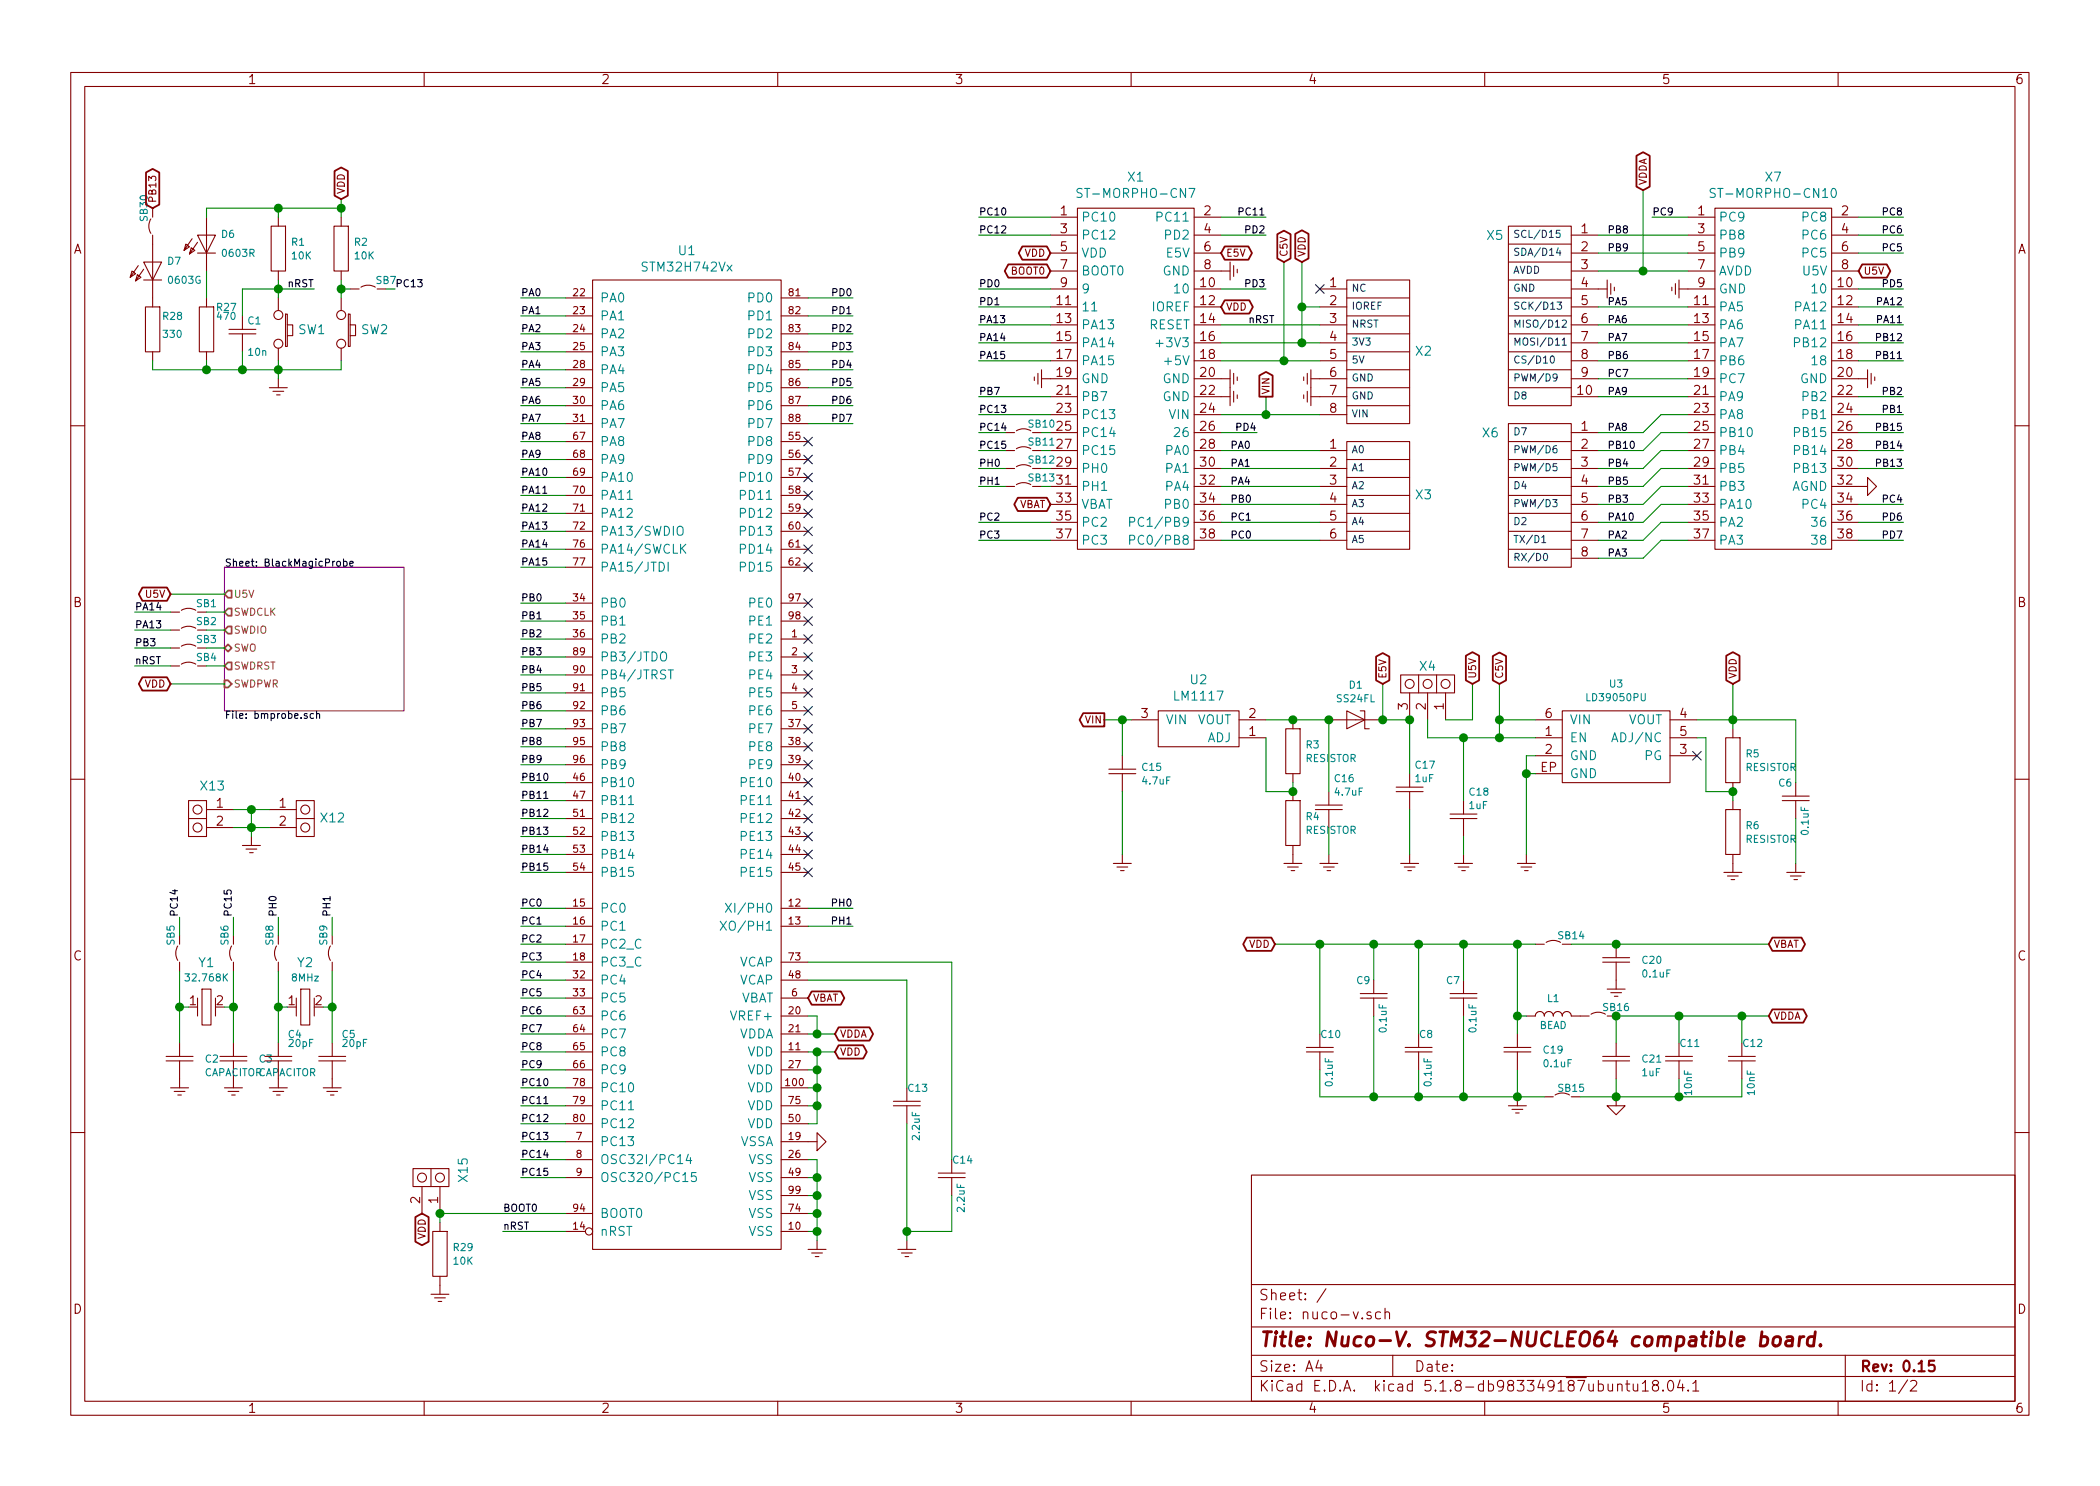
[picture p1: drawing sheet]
<svg xmlns="http://www.w3.org/2000/svg" width="297mm" height="210mm" viewBox="0 0 297 210" stroke-linecap="round" stroke-linejoin="round" font-family="sans-serif">
<defs><g id="words">
<text font-size="2.8" fill="#840000" x="178" y="190.5">Title: Nuco-V. STM32-NUCLEO64 compatible board.</text>
<g font-size="2.1" fill="#840000">
<text x="178" y="184">Sheet: /</text>
<text x="178" y="186.7">File: nuco-v.sch</text>
<text x="178" y="196.9">KiCad E.D.A. kicad 5.1.8-db983349187ubuntu18.04.1</text>
<text x="178" y="194.1">Size: A4</text>
<text x="200" y="194.1">Date:</text>
<text x="263" y="194.1">Rev: 0.15</text>
<text x="263" y="196.9">Id: 1/2</text>
</g>
<g font-size="1.8" fill="#840000">
<text x="35" y="11.9">1</text>
<text x="85" y="11.9">2</text>
<text x="135" y="11.9">3</text>
<text x="185" y="11.9">4</text>
<text x="235" y="11.9">5</text>
<text x="285" y="11.9">6</text>
<text x="10.4" y="35.9">A</text>
<text x="150" y="30.5">1</text>
<text x="150" y="33">3</text>
<text x="150" y="35.6">5</text>
<text x="170.3" y="30.5">2</text>
<text x="170.3" y="33">4</text>
<text x="170.3" y="35.6">6</text>
<text x="223.7" y="33">1</text>
<text x="223.7" y="35.6">2</text>
<text x="240.2" y="30.5">1</text>
<text x="240.2" y="33">3</text>
<text x="240.2" y="35.6">5</text>
<text x="260.5" y="30.5">2</text>
<text x="260.5" y="33">4</text>
<text x="260.5" y="35.6">6</text>
<text x="285.4" y="35.9">A</text>
<text x="150" y="38.1">7</text>
<text x="150" y="40.6">9</text>
<text x="169.8" y="40.6">10</text>
<text x="170.3" y="38.1">8</text>
<text x="188.1" y="40.6">1</text>
<text x="223.7" y="38.1">3</text>
<text x="223.7" y="40.6">4</text>
<text x="240.2" y="38.1">7</text>
<text x="240.2" y="40.6">9</text>
<text x="260" y="40.6">10</text>
<text x="260.5" y="38.1">8</text>
<text x="149.5" y="43.2">11</text>
<text x="149.5" y="45.7">13</text>
<text x="169.8" y="43.2">12</text>
<text x="169.8" y="45.7">14</text>
<text x="188.1" y="43.2">2</text>
<text x="188.1" y="45.7">3</text>
<text x="223.7" y="43.2">5</text>
<text x="223.7" y="45.7">6</text>
<text x="239.7" y="43.2">11</text>
<text x="239.7" y="45.7">13</text>
<text x="260" y="43.2">12</text>
<text x="260" y="45.7">14</text>
<text x="149.5" y="48.3">15</text>
<text x="149.5" y="50.8">17</text>
<text x="149.5" y="53.3">19</text>
<text x="169.8" y="48.3">16</text>
<text x="169.8" y="50.8">18</text>
<text x="169.8" y="53.3">20</text>
<text x="188.1" y="48.3">4</text>
<text x="188.1" y="50.8">5</text>
<text x="188.1" y="53.3">6</text>
<text x="223.7" y="48.3">7</text>
<text x="223.7" y="50.8">8</text>
<text x="223.7" y="53.3">9</text>
<text x="239.7" y="48.3">15</text>
<text x="239.7" y="50.8">17</text>
<text x="239.7" y="53.3">19</text>
<text x="260" y="48.3">16</text>
<text x="260" y="50.8">18</text>
<text x="260" y="53.3">20</text>
<text x="149.5" y="55.9">21</text>
<text x="149.5" y="58.4">23</text>
<text x="169.8" y="55.9">22</text>
<text x="169.8" y="58.4">24</text>
<text x="188.1" y="55.9">7</text>
<text x="188.1" y="58.4">8</text>
<text x="223.2" y="55.9">10</text>
<text x="239.7" y="55.9">21</text>
<text x="239.7" y="58.4">23</text>
<text x="260" y="55.9">22</text>
<text x="260" y="58.4">24</text>
<text x="149.5" y="61">25</text>
<text x="149.5" y="63.5">27</text>
<text x="169.8" y="61">26</text>
<text x="169.8" y="63.5">28</text>
<text x="188.1" y="63.5">1</text>
<text x="223.7" y="61">1</text>
<text x="223.7" y="63.5">2</text>
<text x="239.7" y="61">25</text>
<text x="239.7" y="63.5">27</text>
<text x="260" y="61">26</text>
<text x="260" y="63.5">28</text>
<text x="149.5" y="66">29</text>
<text x="149.5" y="68.6">31</text>
<text x="149.5" y="71.1">33</text>
<text x="169.8" y="66">30</text>
<text x="169.8" y="68.6">32</text>
<text x="169.8" y="71.1">34</text>
<text x="188.1" y="66">2</text>
<text x="188.1" y="68.6">3</text>
<text x="188.1" y="71.1">4</text>
<text x="223.7" y="66">3</text>
<text x="223.7" y="68.6">4</text>
<text x="223.7" y="71.1">5</text>
<text x="239.7" y="66">29</text>
<text x="239.7" y="68.6">31</text>
<text x="239.7" y="71.1">33</text>
<text x="260" y="66">30</text>
<text x="260" y="68.6">32</text>
<text x="260" y="71.1">34</text>
<text x="149.5" y="73.7">35</text>
<text x="149.5" y="76.2">37</text>
<text x="169.8" y="73.7">36</text>
<text x="169.8" y="76.2">38</text>
<text x="188.1" y="73.7">5</text>
<text x="188.1" y="76.2">6</text>
<text x="223.7" y="73.7">6</text>
<text x="223.7" y="76.2">7</text>
<text x="239.7" y="73.7">35</text>
<text x="239.7" y="76.2">37</text>
<text x="260" y="73.7">36</text>
<text x="260" y="76.2">38</text>
<text x="223.7" y="78.7">8</text>
<text x="10.4" y="85.9">B</text>
<text x="285.4" y="85.9">B</text>
<text x="161.4" y="101.6">3</text>
<text x="176.7" y="101.6">2</text>
<text x="199.1" y="100.4" transform="rotate(-90 199.1 100.4)">3</text>
<text x="201.7" y="100.4" transform="rotate(-90 201.7 100.4)">2</text>
<text x="204.2" y="100.4" transform="rotate(-90 204.2 100.4)">1</text>
<text x="218.6" y="101.6">6</text>
<text x="237.6" y="101.6">4</text>
<text x="176.7" y="104.1">1</text>
<text x="218.6" y="104.1">1</text>
<text x="218.6" y="106.7">2</text>
<text x="237.6" y="106.7">3</text>
<text x="237.6" y="104.1">5</text>
<text x="217.9" y="109.2">EP</text>
<text x="30.6" y="114.3">1</text>
<text x="30.6" y="116.8">2</text>
<text x="39.5" y="114.3">1</text>
<text x="39.5" y="116.8">2</text>
<text x="10.4" y="135.9">C</text>
<text x="285.4" y="135.9">C</text>
<text x="26.8" y="142.2">1</text>
<text x="30.6" y="142.2">2</text>
<text x="40.8" y="142.2">1</text>
<text x="44.6" y="142.2">2</text>
<text x="59.4" y="170.3" transform="rotate(-90 59.4 170.3)">2</text>
<text x="62" y="170.3" transform="rotate(-90 62 170.3)">1</text>
<text x="10.4" y="185.9">D</text>
<text x="285.4" y="185.9">D</text>
<text x="35" y="199.9">1</text>
<text x="85" y="199.9">2</text>
<text x="135" y="199.9">3</text>
<text x="185" y="199.9">4</text>
<text x="235" y="199.9">5</text>
<text x="285" y="199.9">6</text>
</g>
<g font-size="1.8" fill="#008484">
<text x="153.2" y="28">ST-MORPHO-CN7</text>
<text x="159.6" y="25.7">X1</text>
<text x="242.9" y="28">ST-MORPHO-CN10</text>
<text x="249.8" y="25.7">X7</text>
<text x="152.9" y="31.4">PC10</text>
<text x="152.9" y="33.9">PC12</text>
<text x="164" y="31.4">PC11</text>
<text x="165" y="33.9">PD2</text>
<text x="210.4" y="34">X5</text>
<text x="243.1" y="31.4">PC9</text>
<text x="243.1" y="33.9">PB8</text>
<text x="255.1" y="31.4">PC8</text>
<text x="255.1" y="33.9">PC6</text>
<text x="91.1" y="38.4">STM32H742Vx</text>
<text x="96" y="36.1">U1</text>
<text x="152.9" y="36.4">VDD</text>
<text x="152.9" y="39">BOOT0</text>
<text x="152.9" y="41.5">9</text>
<text x="164.5" y="39">GND</text>
<text x="165" y="36.4">E5V</text>
<text x="166.4" y="41.5">10</text>
<text x="243.1" y="36.4">PB9</text>
<text x="243.1" y="39">AVDD</text>
<text x="243.1" y="41.5">GND</text>
<text x="255.1" y="36.4">PC5</text>
<text x="255.1" y="39">U5V</text>
<text x="256.6" y="41.5">10</text>
<text x="42.2" y="47.3">SW1</text>
<text x="51.1" y="47.3">SW2</text>
<text x="84.8" y="42.8">PA0</text>
<text x="84.8" y="45.3">PA1</text>
<text x="84.8" y="47.9">PA2</text>
<text x="106" y="42.8">PD0</text>
<text x="106" y="45.3">PD1</text>
<text x="106" y="47.9">PD2</text>
<text x="152.9" y="44.1">11</text>
<text x="152.9" y="46.6">PA13</text>
<text x="162.5" y="46.6">RESET</text>
<text x="163" y="44.1">IOREF</text>
<text x="243.1" y="44.1">PA5</text>
<text x="243.1" y="46.6">PA6</text>
<text x="254.2" y="44.1">PA12</text>
<text x="254.2" y="46.6">PA11</text>
<text x="84.8" y="50.4">PA3</text>
<text x="84.8" y="53">PA4</text>
<text x="106" y="50.4">PD3</text>
<text x="106" y="53">PD4</text>
<text x="152.9" y="49.1">PA14</text>
<text x="152.9" y="51.7">PA15</text>
<text x="164.2" y="49.1">+3V3</text>
<text x="165.2" y="51.7">+5V</text>
<text x="200.3" y="50.3">X2</text>
<text x="243.1" y="49.1">PA7</text>
<text x="243.1" y="51.7">PB6</text>
<text x="254.2" y="49.1">PB12</text>
<text x="256.6" y="51.7">18</text>
<text x="84.8" y="55.5">PA5</text>
<text x="84.8" y="58">PA6</text>
<text x="106" y="55.5">PD5</text>
<text x="106" y="58">PD6</text>
<text x="152.9" y="54.2">GND</text>
<text x="152.9" y="56.8">PB7</text>
<text x="152.9" y="59.3">PC13</text>
<text x="164.5" y="54.2">GND</text>
<text x="164.5" y="56.8">GND</text>
<text x="165.5" y="59.3">VIN</text>
<text x="243.1" y="54.2">PC7</text>
<text x="243.1" y="56.8">PA9</text>
<text x="243.1" y="59.3">PA8</text>
<text x="254.6" y="54.2">GND</text>
<text x="255.1" y="56.8">PB2</text>
<text x="255.1" y="59.3">PB1</text>
<text x="84.8" y="60.6">PA7</text>
<text x="84.8" y="63.1">PA8</text>
<text x="84.8" y="65.7">PA9</text>
<text x="106" y="63.1">PD8</text>
<text x="106" y="65.7">PD9</text>
<text x="106" y="60.6">PD7</text>
<text x="152.9" y="61.8">PC14</text>
<text x="152.9" y="64.4">PC15</text>
<text x="165" y="64.4">PA0</text>
<text x="166.4" y="61.8">26</text>
<text x="209.8" y="61.9">X6</text>
<text x="243.1" y="61.8">PB10</text>
<text x="243.1" y="64.4">PB4</text>
<text x="254.2" y="61.8">PB15</text>
<text x="254.2" y="64.4">PB14</text>
<text x="84.8" y="68.2">PA10</text>
<text x="84.8" y="70.7">PA11</text>
<text x="105.1" y="68.2">PD10</text>
<text x="105.1" y="70.7">PD11</text>
<text x="152.9" y="66.9">PH0</text>
<text x="152.9" y="69.5">PH1</text>
<text x="165" y="66.9">PA1</text>
<text x="165" y="69.5">PA4</text>
<text x="200.3" y="70.7">X3</text>
<text x="243.1" y="66.9">PB5</text>
<text x="243.1" y="69.5">PB3</text>
<text x="253.4" y="69.5">AGND</text>
<text x="254.2" y="66.9">PB13</text>
<text x="84.8" y="73.3">PA12</text>
<text x="84.8" y="75.8">PA13/SWDIO</text>
<text x="105.1" y="73.3">PD12</text>
<text x="105.1" y="75.8">PD13</text>
<text x="152.9" y="72">VBAT</text>
<text x="152.9" y="74.5">PC2</text>
<text x="152.9" y="77.1">PC3</text>
<text x="161" y="74.5">PC1/PB9</text>
<text x="161" y="77.1">PC0/PB8</text>
<text x="165" y="72">PB0</text>
<text x="243.1" y="72">PA10</text>
<text x="243.1" y="74.5">PA2</text>
<text x="243.1" y="77.1">PA3</text>
<text x="255.1" y="72">PC4</text>
<text x="256.6" y="74.5">36</text>
<text x="256.6" y="77.1">38</text>
<text x="84.8" y="78.4">PA14/SWCLK</text>
<text x="84.8" y="80.9">PA15/JTDI</text>
<text x="105.1" y="78.4">PD14</text>
<text x="105.1" y="80.9">PD15</text>
<text x="84.8" y="86">PB0</text>
<text x="84.8" y="88.5">PB1</text>
<text x="106.1" y="86">PE0</text>
<text x="106.1" y="88.5">PE1</text>
<text x="84.8" y="91.1">PB2</text>
<text x="84.8" y="93.6">PB3/JTDO</text>
<text x="106.1" y="91.1">PE2</text>
<text x="106.1" y="93.6">PE3</text>
<text x="200.9" y="94.9">X4</text>
<text x="84.8" y="96.1">PB4/JTRST</text>
<text x="84.8" y="98.7">PB5</text>
<text x="84.8" y="101.2">PB6</text>
<text x="106.1" y="96.1">PE4</text>
<text x="106.1" y="98.7">PE5</text>
<text x="106.1" y="101.2">PE6</text>
<text x="166.3" y="99.1">LM1117</text>
<text x="168.4" y="96.8">U2</text>
<text x="84.8" y="103.8">PB7</text>
<text x="84.8" y="106.3">PB8</text>
<text x="106.1" y="103.8">PE7</text>
<text x="106.1" y="106.3">PE8</text>
<text x="164.8" y="102.5">VIN</text>
<text x="169.3" y="102.5">VOUT</text>
<text x="170.7" y="105">ADJ</text>
<text x="222" y="105">EN</text>
<text x="222" y="107.6">GND</text>
<text x="222" y="102.5">VIN</text>
<text x="228.6" y="105">ADJ/NC</text>
<text x="230.3" y="102.5">VOUT</text>
<text x="232.6" y="107.6">PG</text>
<text x="28.5" y="111.9">X13</text>
<text x="84.8" y="111.4">PB10</text>
<text x="84.8" y="113.9">PB11</text>
<text x="84.8" y="108.8">PB9</text>
<text x="105.2" y="111.4">PE10</text>
<text x="105.2" y="113.9">PE11</text>
<text x="106.1" y="108.8">PE9</text>
<text x="222" y="110.1">GND</text>
<text x="45.5" y="116.4">X12</text>
<text x="84.8" y="116.5">PB12</text>
<text x="84.8" y="119">PB13</text>
<text x="105.2" y="116.5">PE12</text>
<text x="105.2" y="119">PE13</text>
<text x="84.8" y="121.5">PB14</text>
<text x="84.8" y="124.1">PB15</text>
<text x="105.2" y="121.5">PE14</text>
<text x="105.2" y="124.1">PE15</text>
<text x="84.8" y="129.2">PC0</text>
<text x="84.8" y="131.7">PC1</text>
<text x="103" y="131.7">XO/PH1</text>
<text x="103.9" y="129.2">XI/PH0</text>
<text x="28.1" y="136.8">Y1</text>
<text x="42.1" y="136.8">Y2</text>
<text x="84.8" y="134.2">PC2_C</text>
<text x="84.8" y="136.8">PC3_C</text>
<text x="104.6" y="136.8">VCAP</text>
<text x="84.8" y="139.3">PC4</text>
<text x="84.8" y="141.9">PC5</text>
<text x="104.6" y="139.3">VCAP</text>
<text x="104.6" y="141.9">VBAT</text>
<text x="84.8" y="144.4">PC6</text>
<text x="84.8" y="146.9">PC7</text>
<text x="84.8" y="149.5">PC8</text>
<text x="103.7" y="144.4">VREF+</text>
<text x="104.5" y="146.9">VDDA</text>
<text x="105.7" y="149.5">VDD</text>
<text x="84.8" y="152">PC9</text>
<text x="84.8" y="154.6">PC10</text>
<text x="105.7" y="154.6">VDD</text>
<text x="105.7" y="152">VDD</text>
<text x="84.8" y="157.1">PC11</text>
<text x="84.8" y="159.6">PC12</text>
<text x="105.7" y="159.6">VDD</text>
<text x="105.7" y="157.1">VDD</text>
<text x="66.2" y="167.1" transform="rotate(-90 66.2 167.1)">X15</text>
<text x="84.8" y="162.2">PC13</text>
<text x="84.8" y="164.7">OSC32I/PC14</text>
<text x="84.8" y="167.3">OSC32O/PC15</text>
<text x="104.6" y="162.2">VSSA</text>
<text x="105.9" y="164.7">VSS</text>
<text x="105.9" y="167.3">VSS</text>
<text x="84.8" y="172.3">BOOT0</text>
<text x="105.9" y="172.3">VSS</text>
<text x="105.9" y="169.8">VSS</text>
<text x="84.8" y="174.9">nRST</text>
<text x="105.9" y="174.9">VSS</text>
</g>
<g font-size="1.4" fill="#840000">
<text x="22.1" y="28.8" transform="rotate(-90 22.1 28.8)">PB13</text>
<text x="48.8" y="27.5" transform="rotate(-90 48.8 27.5)">VDD</text>
<text x="232.9" y="26.3" transform="rotate(-90 232.9 26.3)">VDDA</text>
<text x="81.1" y="41.9">22</text>
<text x="111.6" y="41.9">81</text>
<text x="143.1" y="38.9">BOOT0</text>
<text x="144.9" y="36.3">VDD</text>
<text x="173.4" y="36.3">E5V</text>
<text x="182.1" y="36.4" transform="rotate(-90 182.1 36.4)">C5V</text>
<text x="184.7" y="36.4" transform="rotate(-90 184.7 36.4)">VDD</text>
<text x="263.6" y="38.9">U5V</text>
<text x="81.1" y="44.4">23</text>
<text x="81.1" y="47">24</text>
<text x="111.6" y="44.4">82</text>
<text x="111.6" y="47">83</text>
<text x="173.4" y="43.9">VDD</text>
<text x="81.1" y="49.5">25</text>
<text x="81.1" y="52.1">28</text>
<text x="111.6" y="49.5">84</text>
<text x="111.6" y="52.1">85</text>
<text x="81.1" y="54.6">29</text>
<text x="81.1" y="57.1">30</text>
<text x="81.1" y="59.7">31</text>
<text x="111.6" y="54.6">86</text>
<text x="111.6" y="57.1">87</text>
<text x="111.6" y="59.7">88</text>
<text x="179.6" y="55.9" transform="rotate(-90 179.6 55.9)">VIN</text>
<text x="81.1" y="62.2">67</text>
<text x="81.1" y="64.8">68</text>
<text x="111.6" y="62.2">55</text>
<text x="111.6" y="64.8">56</text>
<text x="81.1" y="67.3">69</text>
<text x="81.1" y="69.8">70</text>
<text x="111.6" y="67.3">57</text>
<text x="111.6" y="69.8">58</text>
<text x="144.1" y="71.9">VBAT</text>
<text x="81.1" y="72.4">71</text>
<text x="81.1" y="74.9">72</text>
<text x="81.1" y="77.5">76</text>
<text x="111.6" y="72.4">59</text>
<text x="111.6" y="74.9">60</text>
<text x="111.6" y="77.5">61</text>
<text x="81.1" y="80">77</text>
<text x="111.6" y="80">62</text>
<text x="20.7" y="84.6">U5V</text>
<text x="81.1" y="85.1">34</text>
<text x="81.1" y="87.6">35</text>
<text x="111.6" y="85.1">97</text>
<text x="111.6" y="87.6">98</text>
<text x="81.1" y="90.2">36</text>
<text x="81.1" y="92.7">89</text>
<text x="81.1" y="95.2">90</text>
<text x="112" y="90.2">1</text>
<text x="112" y="92.7">2</text>
<text x="112" y="95.2">3</text>
<text x="20.5" y="97.3">VDD</text>
<text x="81.1" y="97.8">91</text>
<text x="81.1" y="100.3">92</text>
<text x="112" y="97.8">4</text>
<text x="112" y="100.3">5</text>
<text x="196.1" y="96.1" transform="rotate(-90 196.1 96.1)">E5V</text>
<text x="208.8" y="96.1" transform="rotate(-90 208.8 96.1)">U5V</text>
<text x="212.6" y="96.1" transform="rotate(-90 212.6 96.1)">C5V</text>
<text x="245.6" y="96.1" transform="rotate(-90 245.6 96.1)">VDD</text>
<text x="81.1" y="102.9">93</text>
<text x="81.1" y="105.4">95</text>
<text x="81.1" y="107.9">96</text>
<text x="111.6" y="102.9">37</text>
<text x="111.6" y="105.4">38</text>
<text x="111.6" y="107.9">39</text>
<text x="153.6" y="102.4">VIN</text>
<text x="81.1" y="110.5">46</text>
<text x="81.1" y="113">47</text>
<text x="111.6" y="110.5">40</text>
<text x="111.6" y="113">41</text>
<text x="81.1" y="115.6">51</text>
<text x="81.1" y="118.1">52</text>
<text x="111.6" y="115.6">42</text>
<text x="111.6" y="118.1">43</text>
<text x="81.1" y="120.6">53</text>
<text x="81.1" y="123.2">54</text>
<text x="111.6" y="120.6">44</text>
<text x="111.6" y="123.2">45</text>
<text x="81.1" y="128.3">15</text>
<text x="81.1" y="130.8">16</text>
<text x="111.6" y="128.3">12</text>
<text x="111.6" y="130.8">13</text>
<text x="81.1" y="133.3">17</text>
<text x="81.1" y="135.9">18</text>
<text x="111.6" y="135.9">73</text>
<text x="176.7" y="134.1">VDD</text>
<text x="250.9" y="134.1">VBAT</text>
<text x="81.1" y="138.4">32</text>
<text x="81.1" y="141">33</text>
<text x="81.1" y="143.5">63</text>
<text x="111.6" y="143.5">20</text>
<text x="111.6" y="138.4">48</text>
<text x="112" y="141">6</text>
<text x="115" y="141.7">VBAT</text>
<text x="81.1" y="146">64</text>
<text x="81.1" y="148.6">65</text>
<text x="111.6" y="148.6">11</text>
<text x="111.6" y="146">21</text>
<text x="118.8" y="146.8">VDDA</text>
<text x="118.8" y="149.3">VDD</text>
<text x="250.9" y="144.3">VDDA</text>
<text x="81.1" y="151.1">66</text>
<text x="81.1" y="153.7">78</text>
<text x="111.2" y="153.7">100</text>
<text x="111.6" y="151.1">27</text>
<text x="81.1" y="156.2">79</text>
<text x="81.1" y="158.7">80</text>
<text x="81.5" y="161.3">7</text>
<text x="111.6" y="161.3">19</text>
<text x="111.6" y="158.7">50</text>
<text x="111.6" y="156.2">75</text>
<text x="81.5" y="163.8">8</text>
<text x="81.5" y="166.4">9</text>
<text x="111.6" y="163.8">26</text>
<text x="111.6" y="166.4">49</text>
<text x="81.1" y="174">14</text>
<text x="81.1" y="171.4">94</text>
<text x="111.6" y="174">10</text>
<text x="111.6" y="171.4">74</text>
<text x="111.6" y="168.9">99</text>
<text x="60.2" y="175.4" transform="rotate(-90 60.2 175.4)">VDD</text>
</g>
<g font-size="1.4" fill="#008484">
<text x="20.9" y="31.2" transform="rotate(-90 20.9 31.2)">SB30</text>
<text x="31.4" y="33.6">D6</text>
<text x="41.3" y="34.8">R1</text>
<text x="50.2" y="34.8">R2</text>
<text x="23.7" y="37.5">D7</text>
<text x="24" y="40.2">0603G</text>
<text x="31.6" y="36.3">0603R</text>
<text x="41.4" y="36.7">10K</text>
<text x="50.2" y="36.7">10K</text>
<text x="53.2" y="40.2">SB7</text>
<text x="23.1" y="45.3">R28</text>
<text x="23.2" y="47.8">330</text>
<text x="30.7" y="44">R27</text>
<text x="30.8" y="45.3">470</text>
<text x="35.1" y="45.9">C1</text>
<text x="35.2" y="50.3">10n</text>
<text x="145.6" y="65.6">SB12</text>
<text x="145.6" y="60.5">SB10</text>
<text x="145.6" y="63">SB11</text>
<text x="145.6" y="68.1">SB13</text>
<text x="27.8" y="85.9">SB1</text>
<text x="27.8" y="88.4">SB2</text>
<text x="27.8" y="91">SB3</text>
<text x="27.8" y="93.5">SB4</text>
<text x="189.2" y="99.4">SS24FL</text>
<text x="190.9" y="97.4">D1</text>
<text x="224.7" y="99.2">LD39050PU</text>
<text x="227.7" y="97.3">U3</text>
<text x="184.7" y="107.8">RESISTOR</text>
<text x="184.8" y="105.9">R3</text>
<text x="247" y="107.2">R5</text>
<text x="161.6" y="109.1">C15</text>
<text x="161.7" y="111">4.7uF</text>
<text x="188.8" y="110.7">C16</text>
<text x="188.9" y="112.6">4.7uF</text>
<text x="200.2" y="110.7">1uF</text>
<text x="200.3" y="108.8">C17</text>
<text x="207.9" y="112.6">C18</text>
<text x="246.9" y="109.1">RESISTOR</text>
<text x="251.6" y="111.3">C6</text>
<text x="184.7" y="118">RESISTOR</text>
<text x="184.8" y="116">R4</text>
<text x="207.8" y="114.5">1uF</text>
<text x="246.9" y="119.2">RESISTOR</text>
<text x="247" y="117.3">R6</text>
<text x="255.8" y="118" transform="rotate(-90 255.8 118)">0.1uF</text>
<text x="24.7" y="133.7" transform="rotate(-90 24.7 133.7)">SB5</text>
<text x="32.3" y="133.7" transform="rotate(-90 32.3 133.7)">SB6</text>
<text x="38.7" y="133.7" transform="rotate(-90 38.7 133.7)">SB8</text>
<text x="46.3" y="133.7" transform="rotate(-90 46.3 133.7)">SB9</text>
<text x="220.5" y="132.9">SB14</text>
<text x="232.4" y="136.4">C20</text>
<text x="26.5" y="138.9">32.768K</text>
<text x="41.4" y="138.9">8MHz</text>
<text x="191.9" y="139.2">C9</text>
<text x="204.6" y="139.2">C7</text>
<text x="218.9" y="141.8">L1</text>
<text x="226.8" y="143">SB16</text>
<text x="232.4" y="138.3">0.1uF</text>
<text x="40.8" y="146.9">C4</text>
<text x="40.9" y="148.1">20pF</text>
<text x="48.4" y="146.9">C5</text>
<text x="48.5" y="148.1">20pF</text>
<text x="186.9" y="146.9">C10</text>
<text x="196.1" y="146" transform="rotate(-90 196.1 146)">0.1uF</text>
<text x="200.8" y="146.9">C8</text>
<text x="208.8" y="146" transform="rotate(-90 208.8 146)">0.1uF</text>
<text x="217.7" y="145.6">BEAD</text>
<text x="218.4" y="149.1">C19</text>
<text x="237.7" y="148.1">C11</text>
<text x="246.6" y="148.1">C12</text>
<text x="28.9" y="152.3">CAPACITORCAPACITOR</text>
<text x="29.1" y="150.3">C2</text>
<text x="36.7" y="150.3">C3</text>
<text x="128.5" y="154.5">C13</text>
<text x="188.5" y="153.6" transform="rotate(-90 188.5 153.6)">0.1uF</text>
<text x="202.5" y="153.6" transform="rotate(-90 202.5 153.6)">0.1uF</text>
<text x="218.5" y="151">0.1uF</text>
<text x="220.5" y="154.5">SB15</text>
<text x="232.3" y="152.3">1uF</text>
<text x="232.4" y="150.3">C21</text>
<text x="239.3" y="154.9" transform="rotate(-90 239.3 154.9)">10nF</text>
<text x="248.2" y="154.9" transform="rotate(-90 248.2 154.9)">10nF</text>
<text x="130.1" y="161.2" transform="rotate(-90 130.1 161.2)">2.2uF</text>
<text x="134.9" y="164.6">C14</text>
<text x="136.4" y="171.4" transform="rotate(-90 136.4 171.4)">2.2uF</text>
<text x="64.2" y="177">R29</text>
<text x="64.2" y="178.9">10K</text>
</g>
<g font-size="1.4">
<text x="138.4" y="30.5">PC10</text>
<text x="138.4" y="33">PC12</text>
<text x="175.5" y="30.5">PC11</text>
<text x="176.3" y="33">PD2</text>
<text x="227.3" y="35.6">PB9</text>
<text x="227.3" y="33">PB8</text>
<text x="233.7" y="30.5">PC9</text>
<text x="266.5" y="30.5">PC8</text>
<text x="266.5" y="33">PC6</text>
<text x="266.5" y="35.6">PC5</text>
<text x="40.8" y="40.6">nRST</text>
<text x="55.9" y="40.6">PC13</text>
<text x="73.7" y="41.9">PA0</text>
<text x="117.9" y="41.9">PD0</text>
<text x="138.4" y="40.6">PD0</text>
<text x="176.3" y="40.6">PD3</text>
<text x="266.5" y="40.6">PD5</text>
<text x="73.7" y="47">PA2</text>
<text x="73.7" y="44.4">PA1</text>
<text x="117.9" y="44.4">PD1</text>
<text x="117.9" y="47">PD2</text>
<text x="138.4" y="45.7">PA13</text>
<text x="138.4" y="43.2">PD1</text>
<text x="176.5" y="45.7">nRST</text>
<text x="227.3" y="45.7">PA6</text>
<text x="227.3" y="43.2">PA5</text>
<text x="265.7" y="43.2">PA12</text>
<text x="265.7" y="45.7">PA11</text>
<text x="73.7" y="52.1">PA4</text>
<text x="73.7" y="49.5">PA3</text>
<text x="117.9" y="49.5">PD3</text>
<text x="117.9" y="52.1">PD4</text>
<text x="138.4" y="48.3">PA14</text>
<text x="138.4" y="50.8">PA15</text>
<text x="227.3" y="53.3">PC7</text>
<text x="227.3" y="50.8">PB6</text>
<text x="227.3" y="48.3">PA7</text>
<text x="265.7" y="48.3">PB12</text>
<text x="265.7" y="50.8">PB11</text>
<text x="73.7" y="59.7">PA7</text>
<text x="73.7" y="57.1">PA6</text>
<text x="73.7" y="54.6">PA5</text>
<text x="117.9" y="57.1">PD6</text>
<text x="117.9" y="59.7">PD7</text>
<text x="117.9" y="54.6">PD5</text>
<text x="138.4" y="58.4">PC13</text>
<text x="138.4" y="55.9">PB7</text>
<text x="227.3" y="55.9">PA9</text>
<text x="266.5" y="58.4">PB1</text>
<text x="266.5" y="55.9">PB2</text>
<text x="73.7" y="64.8">PA9</text>
<text x="73.7" y="62.2">PA8</text>
<text x="138.4" y="63.5">PC15</text>
<text x="138.4" y="61">PC14</text>
<text x="174" y="63.5">PA0</text>
<text x="175.1" y="61">PD4</text>
<text x="227.3" y="63.5">PB10</text>
<text x="227.3" y="61">PA8</text>
<text x="265.7" y="61">PB15</text>
<text x="265.7" y="63.5">PB14</text>
<text x="73.7" y="67.3">PA10</text>
<text x="73.7" y="69.8">PA11</text>
<text x="138.4" y="68.6">PH1</text>
<text x="138.4" y="66">PH0</text>
<text x="174" y="71.1">PB0</text>
<text x="174" y="68.6">PA4</text>
<text x="174" y="66">PA1</text>
<text x="227.3" y="71.1">PB3</text>
<text x="227.3" y="68.6">PB5</text>
<text x="227.3" y="66">PB4</text>
<text x="265.7" y="66">PB13</text>
<text x="266.5" y="71.1">PC4</text>
<text x="73.7" y="74.9">PA13</text>
<text x="73.7" y="72.4">PA12</text>
<text x="73.7" y="77.5">PA14</text>
<text x="138.4" y="76.2">PC3</text>
<text x="138.4" y="73.7">PC2</text>
<text x="174" y="76.2">PC0</text>
<text x="174" y="73.7">PC1</text>
<text x="227.3" y="76.2">PA2</text>
<text x="227.3" y="73.7">PA10</text>
<text x="266.5" y="76.2">PD7</text>
<text x="266.5" y="73.7">PD6</text>
<text x="31.7" y="80.2">Sheet: BlackMagicProbe</text>
<text x="73.7" y="80">PA15</text>
<text x="227.3" y="78.7">PA3</text>
<text x="19" y="86.4">PA14</text>
<text x="19" y="88.9">PA13</text>
<text x="73.7" y="87.6">PB1</text>
<text x="73.7" y="85.1">PB0</text>
<text x="19" y="94">nRST</text>
<text x="19" y="91.4">PB3</text>
<text x="73.7" y="95.2">PB4</text>
<text x="73.7" y="90.2">PB2</text>
<text x="73.7" y="92.7">PB3</text>
<text x="31.7" y="101.7">File: bmprobe.sch</text>
<text x="73.7" y="100.3">PB6</text>
<text x="73.7" y="97.8">PB5</text>
<text x="73.7" y="102.9">PB7</text>
<text x="73.7" y="105.4">PB8</text>
<text x="73.7" y="107.9">PB9</text>
<text x="73.7" y="110.5">PB10</text>
<text x="73.7" y="113">PB11</text>
<text x="73.7" y="115.6">PB12</text>
<text x="73.7" y="118.1">PB13</text>
<text x="73.7" y="120.6">PB14</text>
<text x="73.7" y="123.2">PB15</text>
<text x="25.1" y="129.8" transform="rotate(-90 25.1 129.8)">PC14</text>
<text x="32.8" y="129.8" transform="rotate(-90 32.8 129.8)">PC15</text>
<text x="39.1" y="129.8" transform="rotate(-90 39.1 129.8)">PH0</text>
<text x="46.7" y="129.8" transform="rotate(-90 46.7 129.8)">PH1</text>
<text x="73.7" y="128.3">PC0</text>
<text x="73.7" y="130.8">PC1</text>
<text x="117.9" y="130.8">PH1</text>
<text x="117.9" y="128.3">PH0</text>
<text x="73.7" y="133.3">PC2</text>
<text x="73.7" y="135.9">PC3</text>
<text x="73.7" y="143.5">PC6</text>
<text x="73.7" y="141">PC5</text>
<text x="73.7" y="138.4">PC4</text>
<text x="73.7" y="146">PC7</text>
<text x="73.7" y="148.6">PC8</text>
<text x="73.7" y="151.1">PC9</text>
<text x="73.7" y="153.7">PC10</text>
<text x="73.7" y="156.2">PC11</text>
<text x="73.7" y="161.3">PC13</text>
<text x="73.7" y="158.7">PC12</text>
<text x="73.7" y="166.4">PC15</text>
<text x="73.7" y="163.8">PC14</text>
<text x="71.1" y="171.4">BOOT0</text>
<text x="71.1" y="174">nRST</text>
</g>
<g font-size="1.4" fill="#0000c2">
<text x="214" y="33.6">SCL/D15</text>
<text x="191.1" y="41.3">NC</text>
<text x="214" y="36.2">SDA/D14</text>
<text x="214" y="38.7">AVDD</text>
<text x="214" y="41.3">GND</text>
<text x="191.1" y="43.8">IOREF</text>
<text x="191.1" y="46.3">NRST</text>
<text x="214" y="43.8">SCK/D13</text>
<text x="214" y="46.3">MISO/D12</text>
<text x="191.1" y="54">GND</text>
<text x="191.1" y="51.4">5V</text>
<text x="191.1" y="48.9">3V3</text>
<text x="214" y="48.9">MOSI/D11</text>
<text x="214" y="51.4">CS/D10</text>
<text x="214" y="54">PWM/D9</text>
<text x="191.1" y="59">VIN</text>
<text x="191.1" y="56.5">GND</text>
<text x="214" y="56.5">D8</text>
<text x="191.1" y="64.1">A0</text>
<text x="214" y="61.6">D7</text>
<text x="214" y="64.1">PWM/D6</text>
<text x="191.1" y="69.2">A2</text>
<text x="191.1" y="71.7">A3</text>
<text x="191.1" y="66.7">A1</text>
<text x="214" y="71.7">PWM/D3</text>
<text x="214" y="69.2">D4</text>
<text x="214" y="66.7">PWM/D5</text>
<text x="191.1" y="74.3">A4</text>
<text x="191.1" y="76.8">A5</text>
<text x="214" y="74.3">D2</text>
<text x="214" y="76.8">TX/D1</text>
<text x="214" y="79.4">RX/D0</text>
</g>
<g font-size="1.4" fill="#848400">
<text x="33" y="84.6">U5V</text>
<text x="33" y="87.1">SWDCLK</text>
<text x="33" y="89.7">SWDIO</text>
<text x="33" y="92.2">SWO</text>
<text x="33" y="94.7">SWDRST</text>
<text x="33" y="97.3">SWDPWR</text>
</g>
</g></defs>
<g fill="none" stroke="#840000" stroke-width=".15">
<path d="M10 10.3h277v189.9h-277zM12 12.2h273v186.1h-273zM60 10.3v1.9M110 10.3v1.9M160 10.3v1.9M210 10.3v1.9M260 10.3v1.9M19.6 37.6l-1.2 1.6 .8-.5-.5-.4-.3 .9M20.3 37.1h2.6l-1.3 2.5zM20.3 38.1l-1.1 1.6 .7-.5-.5-.3-.2 .8M20.3 39.6h2.6M21.3 31a1.99 1.99 0 0 0 0 2"/>
<path d="M21.6 29.5v1.2M21.6 33.3v10.1M27.2 33.8l-1.2 1.6 .8-.5-.5-.4-.3 .9M27.9 33.3h2.6l-1.3 2.5zM27.9 34.3l-1.1 1.6 .8-.5-.5-.4-.3 .9M27.9 35.8h2.6M29.2 30.7v7.6M38.4 32h2v6.3h-2zM39.4 30.7v1.3M39.4 38.3v1.3M47.2 32h2.1v6.3h-2.1zM48.3 30.7v1.3"/>
<path d="M48.3 38.3v1.3M83.8 39.6h26.7v137.2h-26.7zM148.6 38.3h3.8M148.6 35.8h3.8M148.6 30.7h3.8M148.6 33.3h3.8M152.4 29.5h16.5v48.2h-16.5zM168.9 38.3h5.1M168.9 35.8h3.8M168.9 30.7h3.8M168.9 33.3h3.8M174 37.1v2.5"/>
<path d="M174.5 37.6v1.5M175 38.1v.5M190.5 39.6h8.9v20.3h-8.9zM213.4 32h8.8v25.4h-8.8zM213.4 39.6h8.8M213.4 37.1h8.8M213.4 34.5h8.8M222.2 38.3h3.9M222.2 35.8h3.9M222.2 33.3h3.9M227.3 39.6v2.6M237.5 39.6v2.6"/>
<path d="M238.8 38.3h3.8M238.8 35.8h3.8M238.8 30.7h3.8M238.8 33.3h3.8M242.6 29.5h16.5v48.2h-16.5zM259.1 38.3h3.8M259.1 35.8h3.8M259.1 30.7h3.8M259.1 33.3h3.8M20.6 43.4h2v6.4h-2zM21.6 49.8v1.2M28.2 43.4h2v6.4h-2z"/>
<path d="M29.2 42.2v1.2M29.2 49.8v1.2M32.4 47.2h3.8M32.4 46.6h3.8M34.3 44.7v1.9M34.3 47.2v2.6M38.1 54.9h2.5M38.6 55.4h1.5M39.1 55.9h.5M39.4 42.2v1.7M39.4 49.3v1.7M39.4 53.6v1.3"/>
<path d="M40.4 44.4h.2v1.6h.8v1.5h-.8v1.5h-.2zM40.6 46v1.5M48.3 42.2v1.7M48.3 49.3v1.7M49.3 44.4h.2v1.6h.8v1.5h-.8v1.5h-.2zM49.5 46v1.5M49.5 40.9h1.3M51.1 40.6a1.99 1.99 0 0 1 2 0M53.3 40.9h1.3M80 57.4h3.8M80 54.9h3.8M80 52.3h3.8"/>
<path d="M80 49.8h3.8M80 47.2h3.8M80 44.7h3.8M80 42.2h3.8M80 59.9h3.8M110.5 57.4h3.8M110.5 54.9h3.8M110.5 52.3h3.8M110.5 49.8h3.8M110.5 47.2h3.8M110.5 44.7h3.8M110.5 42.2h3.8"/>
<path d="M110.5 59.9h3.8M146.3 53.3v.5M146.8 52.8v1.6M147.3 53.6h5.1M147.3 52.3v2.6M148.6 40.9h3.8M148.6 43.4h3.8M148.6 46h3.8M148.6 48.5h3.8M148.6 51h3.8M148.6 56.1h3.8M148.6 58.7h3.8"/>
<path d="M168.9 40.9h3.8M168.9 43.4h3.8M168.9 46h3.8M168.9 48.5h3.8M168.9 51h3.8M168.9 53.6h5.1M168.9 56.1h5.1M168.9 58.7h3.8M174 52.3v5.1M174.5 52.8v1.6M174.5 55.4v1.5M175 53.3v.5"/>
<path d="M175 55.9v.5M184.4 53.3v.5M184.4 55.9v.5M184.9 52.8v1.6M184.9 55.4v1.5M185.4 53.6h5.1M185.4 56.1h5.1M185.4 52.3v5.1M186.7 40.9h3.8M186.7 43.4h3.8M186.7 46h3.8M186.7 48.5h3.8"/>
<path d="M186.7 51h3.8M186.7 58.7h3.8M190.5 57.4h8.9M190.5 54.9h8.9M190.5 52.3h8.9M190.5 49.8h8.9M190.5 47.2h8.9M190.5 44.7h8.9M190.5 42.2h8.9M213.4 59.9h8.8v20.4h-8.8zM213.4 54.9h8.8M213.4 52.3h8.8"/>
<path d="M213.4 49.8h8.8M213.4 47.2h8.8M213.4 44.7h8.8M213.4 42.2h8.8M222.2 40.9h5.1M222.2 43.4h3.9M222.2 46h3.9M222.2 48.5h3.9M222.2 51h3.9M222.2 53.6h3.9M222.2 56.1h3.9M227.8 40.1v1.6"/>
<path d="M228.3 40.6v.5M236.5 40.6v.5M237 40.1v1.6M237.5 40.9h5.1M238.8 43.4h3.8M238.8 46h3.8M238.8 48.5h3.8M238.8 51h3.8M238.8 53.6h3.8M238.8 56.1h3.8M238.8 58.7h3.8M259.1 40.9h3.8"/>
<path d="M259.1 43.4h3.8M259.1 46h3.8M259.1 48.5h3.8M259.1 51h3.8M259.1 53.6h5.1M259.1 56.1h3.8M259.1 58.7h3.8M264.2 52.3v2.6M264.7 52.8v1.6M265.2 53.3v.5M10 60.2h2M80 75.2h3.8"/>
<path d="M80 72.6h3.8M80 70.1h3.8M80 67.6h3.8M80 65h3.8M80 62.5h3.8M80 77.7h3.8M110.5 75.2h3.8M110.5 72.6h3.8M110.5 70.1h3.8M110.5 67.6h3.8M110.5 65h3.8M110.5 62.5h3.8"/>
<path d="M110.5 77.7h3.8M142.2 61.2h1.3M142.2 63.7h1.3M142.2 66.3h1.3M142.2 68.8h1.3M143.8 68.6a1.99 1.99 0 0 1 2 0M143.8 66a1.99 1.99 0 0 1 2 0M143.8 61a1.99 1.99 0 0 1 2 0M143.8 63.5a1.99 1.99 0 0 1 2 0M146 61.2h1.3M146 63.7h1.3M146 66.3h1.3"/>
<path d="M146 68.8h1.3M148.6 61.2h3.8M148.6 63.7h3.8M148.6 66.3h3.8M148.6 68.8h3.8M148.6 71.4h3.8M148.6 73.9h3.8M148.6 76.4h3.8M168.9 61.2h3.8M168.9 63.7h3.8M168.9 66.3h3.8M168.9 68.8h3.8"/>
<path d="M168.9 71.4h3.8M168.9 73.9h3.8M168.9 76.4h3.8M186.7 63.7h3.8M186.7 66.3h3.8M186.7 68.8h3.8M186.7 71.4h3.8M186.7 73.9h3.8M186.7 76.4h3.8M190.5 62.5h8.9v15.2h-8.9zM190.5 75.2h8.9M190.5 72.6h8.9"/>
<path d="M190.5 70.1h8.9M190.5 67.6h8.9M190.5 65h8.9M213.4 75.2h8.8M213.4 72.6h8.8M213.4 70.1h8.8M213.4 67.6h8.8M213.4 65h8.8M213.4 62.5h8.8M213.4 77.7h8.8M222.2 61.2h3.9M222.2 63.7h3.9"/>
<path d="M222.2 66.3h3.9M222.2 68.8h3.9M222.2 71.4h3.9M222.2 73.9h3.9M222.2 76.4h3.9M222.2 79h3.9M238.8 61.2h3.8M238.8 63.7h3.8M238.8 66.3h3.8M238.8 68.8h3.8M238.8 71.4h3.8M238.8 73.9h3.8"/>
<path d="M238.8 76.4h3.8M259.1 61.2h3.8M259.1 63.7h3.8M259.1 66.3h3.8M259.1 68.8h5.1M259.1 71.4h3.8M259.1 73.9h3.8M259.1 76.4h3.8M264.2 67.6l1.2 1.2-1.2 1.3zM285 60.2h2M24.1 86.6h1.3M24.1 89.1h1.3"/>
<path d="M24.1 91.7h1.3M24.1 94.2h1.3M25.7 86.4a1.99 1.99 0 0 1 2 0M25.7 88.9a1.99 1.99 0 0 1 2 0M25.7 91.4a1.99 1.99 0 0 1 2 0M25.7 94a1.99 1.99 0 0 1 2 0M27.9 86.6h1.3M27.9 89.1h1.3M27.9 91.7h1.3M27.9 94.2h1.3M80 90.4h3.8M80 93h3.8"/>
<path d="M80 95.5h3.8M80 85.3h3.8M80 87.9h3.8M80 98h3.8M80 80.3h3.8M110.5 90.4h3.8M110.5 93h3.8M110.5 95.5h3.8M110.5 85.3h3.8M110.5 87.9h3.8M110.5 98h3.8M110.5 80.3h3.8"/>
<path d="M198.1 95.5h7.6v2.5h-7.6zM199.4 98v3.8M200.7 95.5v2.5M201.9 98v3.8M203.2 95.5v2.5M204.5 98v3.8M10 110.3h2M26.7 113.3h2.5v5.1h-2.5zM26.7 115.8h2.5M29.2 114.5h3.8M29.2 117.1h3.8M34.3 119.6h2.5"/>
<path d="M35.6 118.4v1.2M38.1 114.5h3.8M38.1 117.1h3.8M41.9 113.3h2.5v5.1h-2.5zM41.9 115.8h2.5M80 115.8h3.8M80 113.3h3.8M80 103.1h3.8M80 105.7h3.8M80 108.2h3.8M80 110.7h3.8M80 118.4h3.8"/>
<path d="M80 100.6h3.8M110.5 115.8h3.8M110.5 113.3h3.8M110.5 103.1h3.8M110.5 105.7h3.8M110.5 108.2h3.8M110.5 110.7h3.8M110.5 118.4h3.8M110.5 100.6h3.8M156.8 109.5h3.9M156.8 108.8h3.9M158.7 106.9v1.9"/>
<path d="M158.7 109.5v2.5M160 101.8h3.8M163.8 100.6h11.5v5.1h-11.5zM175.3 104.4h3.8M175.3 101.8h3.8M181.9 103.1h2v6.4h-2zM181.9 113.3h2v6.3h-2zM182.9 101.8v1.3M182.9 109.5v1.2M182.9 112v1.3M182.9 119.6v2.6M186.1 114.5h3.8"/>
<path d="M186.1 113.9h3.8M188 112v1.9M188 114.5v2.6M188 101.8h7.6M190.5 100.6l2.5 1.2-2.5 1.3zM192.4 100.6h.6v2.5h.7M197.5 112h3.8M197.5 111.4h3.8M199.4 109.5v1.9M199.4 112v2.5M205.1 115.8h3.8M205.1 115.2h3.8"/>
<path d="M207 113.3v1.9M207 115.8v2.6M217.2 104.4h3.8M217.2 101.8h3.8M217.2 109.5h3.8M217.2 106.9h3.8M221 100.6h15.2v10.1h-15.2zM236.2 104.4h3.8M236.2 101.8h3.8M236.2 106.9h3.8M244.1 104.4h2v6.3h-2zM244.1 114.5h2v6.4h-2z"/>
<path d="M245.1 103.1v1.3M245.1 110.7v1.3M245.1 113.3v1.2M252.1 113.3h3.8M252.1 112.6h3.8M254 110.7v1.9M254 113.3v2.5M285 110.3h2M25.1 133.9a1.99 1.99 0 0 0 0 2M25.4 132.3v1.3M25.4 136.1v1.3M28.6 139.9h1.2v5.1h-1.2z"/>
<path d="M32.8 133.9a1.99 1.99 0 0 0 0 2M33 132.3v1.3M33 136.1v1.3M34.8 120.1h1.5M35.3 120.6h.5M39.1 133.9a1.99 1.99 0 0 0 0 2M39.4 132.3v1.3M39.4 136.1v1.3M42.5 139.9h1.3v5.1h-1.3zM46.7 133.9a1.99 1.99 0 0 0 0 2M47 132.3v1.3M47 136.1v1.3"/>
<path d="M80 133.6h3.8M80 136.1h3.8M80 123.4h3.8M80 128.5h3.8M80 131.1h3.8M80 138.7h3.8M80 120.9h3.8M110.5 136.1h3.8M110.5 123.4h3.8M110.5 128.5h3.8M110.5 131.1h3.8M110.5 138.7h3.8"/>
<path d="M110.5 120.9h3.8M157.5 122.2h2.5M158 122.7h1.5M158.5 123.2h.5M158.7 120.9v1.3M181.6 122.2h2.5M182.1 122.7h1.5M182.6 123.2h.5M186.7 122.2h2.5M187.2 122.7h1.5M187.7 123.2h.5M188 120.9v1.3"/>
<path d="M194.3 138.7v1.9M198.1 122.2h2.6M198.6 122.7h1.6M199.1 123.2h.5M199.4 120.9v1.3M205.7 122.2h2.6M206.2 122.7h1.6M206.8 123.2h.5M207 120.9v1.3M207 138.7v1.9M214.6 122.2h2.6M215.1 122.7h1.6"/>
<path d="M215.6 123.2h.6M215.9 120.9v1.3M217.2 133.6h1.2M218.7 133.3a1.99 1.99 0 0 1 2 0M221 133.6h1.2M226.7 136.1h3.8M226.7 135.5h3.8M227.3 139.9h2.6M228.6 133.6v1.9M228.6 136.1v3.8M243.8 123.4h2.6M244.3 123.9h1.6"/>
<path d="M244.9 124.5h.5M245.1 120.9v2.5M252.7 123.4h2.6M253.2 123.9h1.6M253.7 124.5h.6M254 122.2v1.2M23.5 150.1h3.8M23.5 149.5h3.8M24.1 153.9h2.6M24.6 154.4h1.6M25.1 154.9h.6M25.4 147.6v1.9"/>
<path d="M25.4 150.1v3.8M27.9 141.2v2.6M30.5 141.2v2.6M31.1 150.1h3.8M31.1 149.5h3.8M31.7 153.9h2.6M32.3 154.4h1.5M32.8 154.9h.5M33 147.6v1.9M33 150.1v3.8M37.5 150.1h3.8M37.5 149.5h3.8"/>
<path d="M38.1 153.9h2.5M38.6 154.4h1.5M39.1 154.9h.5M39.4 147.6v1.9M39.4 150.1v3.8M41.9 141.2v2.6M44.4 141.2v2.6M45.1 150.1h3.8M45.1 149.5h3.8M45.7 153.9h2.6M46.2 154.4h1.6M46.7 154.9h.5"/>
<path d="M47 147.6v1.9M47 150.1v3.8M80 141.2h3.8M80 148.8h3.8M80 143.8h3.8M80 156.5h3.8M80 153.9h3.8M80 146.3h3.8M80 151.4h3.8M80 159h3.8M110.5 141.2h3.8M110.5 148.8h3.8"/>
<path d="M110.5 143.8h3.8M110.5 156.5h3.8M110.5 153.9h3.8M110.5 146.3h3.8M110.5 151.4h3.8M110.5 159h3.8M126.4 156.5h3.8M126.4 155.8h3.8M128.3 153.9v1.9M128.3 156.5v2.5M184.8 148.8h3.8M184.8 148.2h3.8"/>
<path d="M186.7 146.3v1.9M186.7 148.8v2.6M192.4 141.2h3.8M192.4 140.6h3.8M194.3 141.2v2.6M198.8 148.8h3.8M198.8 148.2h3.8M200.7 146.3v1.9M200.7 148.8v2.6M205.1 141.2h3.8M205.1 140.6h3.8M207 141.2v2.6"/>
<path d="M212.7 148.8h3.8M212.7 148.2h3.8M213.4 156.5h2.5M213.9 157h1.5M214.4 157.5h.5M214.6 146.3v1.9M214.6 148.8v2.6M214.6 155.2v1.3M215.9 143.8h1.3a.63 .63 0 0 1 .6-.7 .63 .63 0 0 1 .6 .7 .63 .63 0 0 1 .7-.7 .63 .63 0 0 1 .6 .7 .63 .63 0 0 1 .6-.7 .63 .63 0 0 1 .7 .7 .63 .63 0 0 1 .6-.7 .63 .63 0 0 1 .6 .7h2.6M218.4 155.2h1.3M220 154.9a1.99 1.99 0 0 1 2 0M222.2 155.2h1.3"/>
<path d="M225 143.5a1.99 1.99 0 0 1 2.1 0M226.7 150.1h3.8M226.7 149.5h3.8M227.3 156.5h2.6l-1.3 1.2zM227.3 143.8h1.3M227.8 140.5h1.6M228.3 141h.6M228.6 147.6v1.9M228.6 150.1v2.5M228.6 155.2v1.3M235.6 150.1h3.8M235.6 149.5h3.8"/>
<path d="M237.5 147.6v1.9M237.5 150.1v2.5M244.5 150.1h3.8M244.5 149.5h3.8M246.4 147.6v1.9M246.4 150.1v2.5M10 160.2h2M58.4 165.3h5.1v2.6h-5.1zM59.7 167.9v3.8M61 165.3v2.6M61.2 174.2h2v6.4h-2zM62.2 167.9v3.8"/>
<path d="M62.2 173v1.2M80 166.6h3.8M80 174.2h2.8M80 161.5h3.8M80 164.1h3.8M80 171.7h3.8M110.5 166.6h3.8M110.5 174.2h3.8M110.5 161.5h5.1M110.5 164.1h3.8M110.5 171.7h3.8M110.5 169.2h3.8"/>
<path d="M114.3 176.8h2.5M114.8 177.3h1.5M115.3 177.8h.5M115.6 160.3l1.2 1.2-1.2 1.3zM115.6 175.5v1.3M127 176.8h2.5M127.5 177.3h1.5M128 177.8h.5M128.3 175.5v1.3M132.7 166.6h3.8M132.7 166h3.8M134.6 164.1v1.9"/>
<path d="M134.6 166.6v2.6M177 166.3h108v32h-108zM285 160.2h2M60 198.3v1.9M61 183.1h2.5M61.5 183.6h1.5M62 184.1h.5M62.2 180.6v2.5M110 198.3v1.9M160 198.3v1.9M177 194.8h108M177 191.8h108"/>
<path d="M177 187.8h108M177 181.8h108M186.5 192.5l-.4 1h1M186.8 193v1M187.6 182.3l-1.3 2M193.9 185.7l-.4-.1-.2 .3a.48 .48 0 0 0 .6 .3l.1 .1-.1 .2-.1 .1-.5-.1M195.3 185.7a.53 .53 0 0 0-.7 0v.8a.53 .53 0 0 0 .7 0M195.9 185.7a.38 .38 0 0 1 .6 .1v.8M195.9 185.1v1.5M197 191.8v3M210 198.3v1.9M228.8 196a.38 .38 0 0 1 .6 0v.8"/>
<path d="M228.8 195.8v1M229.9 195.8h.6M230.1 195.3v1.3l.1 .1 .3 .1M231 195.8v.8a.37 .37 0 0 0 .6 .1M231.6 195.8v1M232.3 195.8l.4-.5v1.5M232.3 196.8h.8M234 196l-.3-.3 .3-.4a.47 .47 0 0 1 .6 .3l-.2 .3-.4 .1a.48 .48 0 0 0-.2 .7 .48 .48 0 0 0 .8-.2l-.1-.4-.2-.1M235.2 196.7h.1l-.1 .1v-.1v.1M236 195.5a.35 .35 0 0 1 .4-.2 .35 .35 0 0 1 .3 .3 .77 .77 0 0 1-.5 1.2 .9 .9 0 0 1-.2-1.3zM237.6 195.2l-.3 1.1h.9M238 195.8v1"/>
<path d="M238.8 196.7h.1l-.1 .1-.1-.1h.1v.1M239.4 195.8l.5-.5v1.5M239.4 196.8h.9M260 198.3v1.9M261 191.8v6.5M269.8 195.2l-1.2 2M270.3 195.5l.2-.2 .5 .1a.37 .37 0 0 1 0 .6l-.8 .8h.9"/>
<circle cx="39.4" cy="44.6" r=".63"/>
<circle cx="39.4" cy="48.6" r=".63"/>
<circle cx="48.3" cy="44.6" r=".63"/>
<circle cx="48.3" cy="48.6" r=".63"/>
<circle cx="199.4" cy="96.8" r=".63"/>
<circle cx="201.9" cy="96.8" r=".63"/>
<circle cx="204.5" cy="96.8" r=".63"/>
<circle cx="27.9" cy="114.5" r=".63"/>
<circle cx="27.9" cy="117.1" r=".63"/>
<circle cx="43.2" cy="117.1" r=".63"/>
<circle cx="43.2" cy="114.5" r=".63"/>
<circle cx="59.7" cy="166.6" r=".63"/>
<circle cx="62.2" cy="166.6" r=".63"/>
<circle cx="83.3" cy="174.2" r=".51"/>
</g>
<path d="M273.6 192.5h-.7l-.1 .7 .2-.1 .5 .1a.61 .61 0 0 1 .1 .7l-.2 .1h-.4l-.2-.1" fill="none" stroke="#840000" stroke-width=".3"/>
<path d="M249.1 189.2a.68 .68 0 0 1 .9 .1l.1 .2-.1 .6a.66 .66 0 0 1-1 .2M249.2 188.4l-.2 2M250.9 189.3a.53 .53 0 0 1 .6-.2 .53 .53 0 0 1 .4 .4l-.1 .6a.54 .54 0 0 1-.5 .4 .54 .54 0 0 1-.6-.4zM252.8 189.2l.2-.1 .5 .1 .1 .2-.1 1M253.6 189.6l-.2 .1h-.5a.4 .4 0 0 0-.3 .3 .4 .4 0 0 0 .2 .4l.7-.1M254.6 189.1l-.2 1.3M255.2 189.1a.55 .55 0 0 0-.7 .4M256.7 189.2a.68 .68 0 0 0-1 .3v.8l.3 .1 .5-.1M256.8 188.4l-.3 2M257.5 190.3h.1l-.1 .1-.1-.1h.1v.1" fill="none" stroke="#840000" stroke-width=".41"/>
<path d="M31.7 80.3h25.4v20.3h-25.4z" fill="none" stroke="#840084" stroke-width=".15"/>
<path d="M47.7 79.5l.1-.1 .3 .1 .1 .1-.1 .5h-.3l-.1-.1zM48.6 79.5l.3-.1 .2 .2-.1 .5h-.4M48.6 79.1v1M49.5 79.8l.5-.2-.1-.1-.3-.1-.1 .2v.5h.4M76.8 69.8h.5M43.4 101h-.2l-.2 .1 .1 .1 .3 .1v.3h-.4M44.3 101h-.3l-.1 .2 .1 .4h.3M44.8 101.1v-.1a.23 .23 0 0 1 .4 .1v.5M44.8 100.6v1M76.9 113h.6M76.9 156.2h.6" fill="none" stroke="#000" stroke-width=".15"/>
<path d="M31.7 84.1l.6-.5h.5v1h-.5zM31.7 96.3h.6l.5 .5-.5 .5h-.6zM32.3 86.1h.5v1h-.5l-.6-.5zM32.3 88.6h.5v1.1h-.5l-.6-.6zM32.3 91.2l.5 .5-.5 .5-.6-.5zM32.3 93.7h.5v1h-.5l-.6-.5z" fill="none" stroke="#848400" stroke-width=".25"/>
<g fill="none" stroke="#008484" stroke-width=".15">
<path d="M153.1 26.7h-.5l-.2 .1-.1 .2a.43 .43 0 0 0 .5 .3l.2 .2a.28 .28 0 0 1 0 .2 .28 .28 0 0 1-.2 .2h-.5M168.2 26.7h.8l-.5 1.2M242.6 26.7h-.5l-.1 .1-.1 .2a.43 .43 0 0 0 .5 .3l.2 .2v.3a.56 .56 0 0 1-.7 .1M259.2 26.7a.28 .28 0 0 1 .3 0 .28 .28 0 0 1 .2 .2 .64 .64 0 0 1-.4 1 .83 .83 0 0 1-.1-1.2zM163.5 48.6h1M88.7 70.7h.7M93.2 79.5a.64 .64 0 0 1 .8 .7 .64 .64 0 0 1-.8 .6zM94.5 79.5v1.3M95.8 74.6a.45 .45 0 0 1 .8 0 .92 .92 0 0 1-.3 1.1h-.3a1.07 1.07 0 0 1-.2-1.1zM96.4 77.6l.6 .7M97 77l-.7 .7M159.8 73.9l.6-.1 .1-.2v-.3l-.2-.1h-.5v1.3"/>
<path d="M159.8 76.4l.6-.1 .1-.1v-.3l-.2-.2h-.5v1.3M93.5 92.4l.2-.2a.47 .47 0 0 1 .6 .5l-.1 .6a.44 .44 0 0 1-.6 .2 1 1 0 0 1-.1-1.1zM94.5 94.8h.7M94.9 94.8v1.3M88.9 113.8h.7M228 104.9l.4-1.2 .4 1.2M101.9 130.3l.8 1.3M102.6 127.8l.9 1.3M102.7 130.3l-.8 1.3M103.5 127.8l-.9 1.3M88.9 157h.7M97.4 163.3l-.3 .9h.7"/>
<path d="M97.7 163.8v.8M98.5 165.9h-.7v.6l.2-.1h.3l.2 .1v.6l-.2 .1h-.3l-.2-.1"/>
</g>
<g fill="none" stroke="#008400" stroke-width=".15">
<path d="M29.2 38.3v3.9M39.4 29.5v1.2M39.4 39.6v2.6M48.3 29.5h-19.1v1.2M48.3 28.2v2.5M48.3 39.6v2.6M138.4 33.3h10.2M138.4 30.7h10.2M172.7 33.3h6.4M172.7 30.7h6.4M181.6 37.1v13.9M184.1 37.1v11.4"/>
<path d="M226.1 33.3h12.7M226.1 35.8h12.7M226.1 38.3h12.7M232.4 26.9v11.4M233.7 30.7h5.1M262.9 33.3h6.3M262.9 30.7h6.3M262.9 35.8h6.3M21.6 51v1.3h26.7v-1.3M29.2 51v1.3M34.3 49.8v2.5M39.4 51v2.6"/>
<path d="M44.4 40.9h-10.1v3.8M48.3 40.9h1.2M54.6 40.9h1.3M73.7 52.3h6.3M73.7 54.9h6.3M73.7 49.8h6.3M73.7 42.2h6.3M73.7 44.7h6.3M73.7 47.2h6.3M73.7 59.9h6.3M73.7 57.4h6.3M114.3 52.3h6.3"/>
<path d="M114.3 54.9h6.3M114.3 49.8h6.3M114.3 42.2h6.3M114.3 44.7h6.3M114.3 47.2h6.3M114.3 59.9h6.3M114.3 57.4h6.3M138.4 48.5h10.2M138.4 51h10.2M138.4 58.7h10.2M138.4 56.1h10.2M138.4 46h10.2"/>
<path d="M138.4 40.9h10.2M138.4 43.4h10.2M172.7 48.5h14M172.7 51h14M172.7 58.7h14M172.7 46h14M172.7 40.9h6.4M179.1 56.1v2.6M184.1 43.4h2.6M226.1 48.5h12.7M226.1 51h12.7M226.1 56.1h12.7"/>
<path d="M226.1 46h12.7M226.1 43.4h12.7M226.1 53.6h12.7M238.8 58.7h-3.9l-2.5 2.5h-6.3M262.9 48.5h6.3M262.9 51h6.3M262.9 58.7h6.3M262.9 56.1h6.3M262.9 46h6.3M262.9 40.9h6.3M262.9 43.4h6.3M73.7 77.7h6.3"/>
<path d="M73.7 75.2h6.3M73.7 72.6h6.3M73.7 70.1h6.3M73.7 67.6h6.3M73.7 65h6.3M73.7 62.5h6.3M138.4 63.7h3.8M138.4 66.3h3.8M138.4 76.4h10.2M138.4 73.9h10.2M138.4 68.8h3.8M138.4 61.2h3.8"/>
<path d="M147.3 63.7h1.3M147.3 66.3h1.3M147.3 68.8h1.3M147.3 61.2h1.3M172.7 63.7h14M172.7 66.3h14M172.7 76.4h14M172.7 73.9h14M172.7 68.8h14M172.7 61.2h5.1M172.7 71.4h14M238.8 61.2h-3.9l-2.5 2.5h-6.3"/>
<path d="M238.8 63.7h-3.9l-2.5 2.6h-6.3M238.8 66.3h-3.9l-2.5 2.5h-6.3M238.8 73.9h-3.9l-2.5 2.5h-6.3M238.8 76.4h-3.9l-2.5 2.6h-6.3M238.8 71.4h-3.9l-2.5 2.5h-6.3M238.8 68.8h-3.9l-2.5 2.6h-6.3M262.9 63.7h6.3M262.9 66.3h6.3M262.9 76.4h6.3M262.9 73.9h6.3M262.9 61.2h6.3M262.9 71.4h6.3"/>
<path d="M19 86.6h5.1M19 89.1h5.1M19 91.7h5.1M19 94.2h5.1M24.1 96.8h7.6M24.1 84.1h7.6M29.2 86.6h2.5M29.2 89.1h2.5M29.2 91.7h2.5M29.2 94.2h2.5M73.7 98h6.3M73.7 85.3h6.3"/>
<path d="M73.7 87.9h6.3M73.7 95.5h6.3M73.7 93h6.3M73.7 80.3h6.3M73.7 90.4h6.3M195.6 96.8v5h3.8v7.7M208.3 96.8v5h-3.8M212.1 96.8v7.6M245.1 96.8v6.3M33 114.5h5.1M33 117.1h5.1M35.6 114.5v3.9"/>
<path d="M73.7 113.3h6.3M73.7 115.8h6.3M73.7 118.4h6.3M73.7 100.6h6.3M73.7 105.7h6.3M73.7 103.1h6.3M73.7 108.2h6.3M73.7 110.7h6.3M156.2 101.8h3.8M158.7 101.8v5.1M158.7 112v8.9M179.1 104.4v7.6h3.8v-1.3"/>
<path d="M179.1 101.8h8.9v10.2M188 117.1v3.8M199.4 114.5v6.4M201.9 101.8v2.6h15.3M207 104.4v8.9M207 118.4v2.5M212.1 101.8h5.1M215.9 109.5h1.3M217.2 106.9h-1.3v14M240 104.4h1.3v7.6h3.8v1.3M240 101.8h14v8.9M254 115.8v6.4"/>
<path d="M25.4 129.8v2.5M25.4 137.4v10.2M33 129.8v2.5M33 137.4v10.2M39.4 129.8v2.5M39.4 137.4v10.2M47 129.8v2.5M47 137.4v10.2M73.7 128.5h6.3M73.7 131.1h6.3M73.7 120.9h6.3M73.7 123.4h6.3"/>
<path d="M73.7 133.6h6.3M73.7 136.1h6.3M73.7 138.7h6.3M114.3 128.5h6.3M114.3 131.1h6.3M114.3 136.1h20.3v28M114.3 138.7h14v15.2M180.3 133.6h36.9M186.7 133.6v12.7M194.3 133.6v5.1M200.7 133.6v12.7M207 133.6v5.1"/>
<path d="M214.6 133.6v12.7M222.2 133.6h28M25.4 142.5h1.3M31.7 142.5h1.3M39.4 142.5h1.2M45.7 142.5h1.3M73.7 148.8h6.3M73.7 151.4h6.3M73.7 143.8h6.3M73.7 153.9h6.3M73.7 156.5h6.3M73.7 159h6.3"/>
<path d="M73.7 141.2h6.3M73.7 146.3h6.3M114.3 148.8h3.8M114.3 151.4h1.3M114.3 143.8h1.3v2.5M114.3 153.9h1.3M114.3 156.5h1.3M114.3 146.3h3.8M115.6 148.8v10.2h-1.3M128.3 159v16.5M186.7 151.4v3.8h31.7M194.3 143.8v11.4"/>
<path d="M200.7 151.4v3.8M207 143.8v11.4M214.6 151.4v3.8M214.6 143.8h1.3M228.6 152.6v2.6M237.5 143.8v3.8M237.5 152.6v2.6M246.4 152.6v2.6h-22.9M246.4 143.8v3.8M250.2 143.8h-21.6v3.8M71.1 174.2h8.9M73.7 161.5h6.3"/>
<path d="M73.7 164.1h6.3M73.7 166.6h6.3M80 171.7h-17.8v1.3M114.3 171.7h1.3M114.3 164.1h1.3v11.4M114.3 166.6h1.3M114.3 174.2h1.3M114.3 169.2h1.3M134.6 169.2v5h-6.3"/>
</g>
<g fill="none" stroke="#840000" stroke-width=".25">
<path d="M20.7 24.4l.9-.5 .9 .5v4.6l-.9 .5-.9-.5zM47.3 24.2l1-.5 .9 .5v3.5l-.9 .5-1-.5zM142.6 37.4h5.5l.5 .9-.5 1h-5.5l-.5-1zM144.6 34.9h3.5l.5 .9-.5 .9h-3.5l-.5-.9zM173.2 34.9h3.4l.5 .9-.5 .9h-3.4l-.5-.9zM180.7 33.1l.9-.5 .9 .5v3.5l-.9 .5-.9-.5zM183.2 33.1l.9-.5 1 .5v3.5l-1 .5-.9-.5zM231.5 22l.9-.5 .9 .5v4.4l-.9 .5-.9-.5zM263.4 37.4h3.5l.5 .9-.5 1h-3.5l-.5-1zM173.2 42.5h3.5l.5 .9-.5 1h-3.5l-.5-1zM178.1 53.1l1-.5 .9 .5v3h-1.9zM144 70.4h4.1l.5 1-.5 .9h-4.1l-.5-.9z"/>
<path d="M20.1 83.1h3.5l.5 1-.5 .9h-3.5l-.5-.9zM20.1 95.8h3.5l.5 1-.5 .9h-3.5l-.5-.9zM194.6 92.9l1-.5 .9 .5v3.4l-.9 .5-1-.5zM207.3 92.8l1-.5 .9 .5v3.5l-.9 .5-1-.5zM211.2 92.8l.9-.5 .9 .5v3.5l-.9 .5-.9-.5zM244.2 92.8l.9-.5 .9 .5v3.5l-.9 .5-.9-.5zM153.2 100.9h3v1.9h-3l-.5-1zM176.4 132.7h3.4l.5 .9-.5 .9h-3.4l-.6-.9zM250.7 132.7h4.1l.5 .9-.5 .9h-4.1l-.5-.9zM114.8 140.3h4.1l.5 .9-.5 1h-4.1l-.5-1zM118.6 145.4h4.4l.5 .9-.5 .9h-4.4l-.5-.9zM118.6 147.9h3.5l.5 .9-.5 1h-3.5l-.5-1z"/>
<path d="M250.7 142.8h4.4l.5 1-.5 .9h-4.4l-.5-.9zM58.8 172.2l.9-.5 .9 .5v3.5l-.9 .5-.9-.5z"/>
</g>
<g fill="none" stroke="#0000c2" stroke-width=".15">
<path d="M220.4 35.1l-.2 .7h.6M220.6 32.6h-.4l-.1 .5 .1-.1h.4v.5l-.1 .1-.4-.1M220.6 35.5v.6M219.4 50.4h.1a.55 .55 0 0 1 .4 .5 .55 .55 0 0 1-.4 .5l-.1-.1-.1-.3zM220.2 42.7h.7l-.4 .4 .4 .2-.1 .4-.1 .1-.5-.1M220.2 53.3l-.1 .2-.4-.1v-.4l.4-.1 .1 .2-.1 .7-.3 .1M221 45.4l.4-.1 .1 .1 .1 .2-.7 .7h.7M221 48.1l.3-.3v1M221 48.8h.6M218.1 76l.3-.2v1M218.1 76.8h.5M218.4 78.4l.2-.1a.55 .55 0 0 1 .3 .5 .55 .55 0 0 1-.3 .5l-.2-.1-.1-.3z"/>
<path d="M219.6 70.7h.6l-.3 .4h.3v.1v.4l-.4 .1-.2-.1M220.2 63.1h-.2a.63 .63 0 0 0-.1 1l.3-.1v-.4l-.1-.2h-.2l-.2 .2M220.2 65.6h-.5v.5l.1-.1h.4v.2v.4h-.4l-.1-.1"/>
</g>
<g fill="#008400" stroke="#008400" stroke-width=".25">
<circle cx="186.7" cy="133.6" r=".51"/>
<circle cx="214.6" cy="143.8" r=".51"/>
<circle cx="62.2" cy="171.7" r=".51"/>
<circle cx="228.6" cy="133.6" r=".51"/>
<circle cx="115.6" cy="148.8" r=".51"/>
<circle cx="214.6" cy="133.6" r=".51"/>
<circle cx="194.3" cy="133.6" r=".51"/>
<circle cx="188" cy="101.8" r=".51"/>
<circle cx="182.9" cy="101.8" r=".51"/>
<circle cx="194.3" cy="155.2" r=".51"/>
<circle cx="195.6" cy="101.8" r=".51"/>
<circle cx="207" cy="104.4" r=".51"/>
<circle cx="237.5" cy="155.2" r=".51"/>
<circle cx="33" cy="142.5" r=".51"/>
<circle cx="228.6" cy="155.2" r=".51"/>
<circle cx="237.5" cy="143.8" r=".51"/>
<circle cx="47" cy="142.5" r=".51"/>
<circle cx="245.1" cy="101.8" r=".51"/>
<circle cx="115.6" cy="146.3" r=".51"/>
<circle cx="228.6" cy="143.8" r=".51"/>
<circle cx="25.4" cy="142.5" r=".51"/>
<circle cx="39.4" cy="142.5" r=".51"/>
<circle cx="246.4" cy="143.8" r=".51"/>
<circle cx="115.6" cy="166.6" r=".51"/>
<circle cx="115.6" cy="169.2" r=".51"/>
<circle cx="115.6" cy="171.7" r=".51"/>
<circle cx="115.6" cy="174.2" r=".51"/>
<circle cx="200.7" cy="133.6" r=".51"/>
<circle cx="182.9" cy="112" r=".51"/>
<circle cx="158.8" cy="101.8" r=".51"/>
<circle cx="214.6" cy="155.2" r=".51"/>
<circle cx="184.2" cy="48.5" r=".51"/>
<circle cx="184.2" cy="43.4" r=".51"/>
<circle cx="212.1" cy="101.8" r=".51"/>
<circle cx="181.6" cy="51" r=".51"/>
<circle cx="35.6" cy="114.5" r=".51"/>
<circle cx="212.1" cy="104.4" r=".51"/>
<circle cx="179.1" cy="58.7" r=".51"/>
<circle cx="35.6" cy="117.1" r=".51"/>
<circle cx="245.1" cy="112" r=".51"/>
<circle cx="215.9" cy="109.5" r=".51"/>
<circle cx="29.2" cy="52.3" r=".51"/>
<circle cx="232.4" cy="38.3" r=".51"/>
<circle cx="34.3" cy="52.3" r=".51"/>
<circle cx="115.6" cy="151.4" r=".51"/>
<circle cx="115.6" cy="153.9" r=".51"/>
<circle cx="207" cy="133.6" r=".51"/>
<circle cx="115.6" cy="156.5" r=".51"/>
<circle cx="128.3" cy="174.2" r=".51"/>
<circle cx="207" cy="155.2" r=".51"/>
<circle cx="39.4" cy="52.3" r=".51"/>
<circle cx="200.7" cy="155.2" r=".51"/>
<circle cx="48.3" cy="29.5" r=".51"/>
<circle cx="39.4" cy="29.5" r=".51"/>
<circle cx="48.3" cy="40.9" r=".51"/>
<circle cx="199.4" cy="101.8" r=".51"/>
<circle cx="39.4" cy="40.9" r=".51"/>
</g>
<g fill="none" stroke="#000084" stroke-width=".15">
<path d="M186.1 40.3l1.2 1.2M187.3 40.3l-1.2 1.2M113.7 79.6l1.2 1.3M113.7 77.1l1.2 1.2M113.7 74.6l1.2 1.2M113.7 72l1.2 1.2M113.7 69.5l1.2 1.2M113.7 66.9l1.2 1.3M113.7 64.4l1.2 1.2M113.7 61.9l1.2 1.2M114.9 79.6l-1.2 1.3M114.9 77.1l-1.2 1.2"/>
<path d="M114.9 74.6l-1.2 1.2M114.9 72l-1.2 1.2M114.9 69.5l-1.2 1.2M114.9 66.9l-1.2 1.3M114.9 64.4l-1.2 1.2M114.9 61.9l-1.2 1.2M113.7 92.3l1.2 1.3M113.7 94.9l1.2 1.2M113.7 97.4l1.2 1.2M113.7 100l1.2 1.2M113.7 89.8l1.2 1.2M113.7 87.3l1.2 1.2"/>
<path d="M113.7 84.7l1.2 1.2M114.9 92.3l-1.2 1.3M114.9 94.9l-1.2 1.2M114.9 97.4l-1.2 1.2M114.9 100l-1.2 1.2M114.9 89.8l-1.2 1.2M114.9 87.3l-1.2 1.2M114.9 84.7l-1.2 1.2M113.7 102.5l1.2 1.2M113.7 105l1.2 1.3M113.7 107.6l1.2 1.2M113.7 110.1l1.2 1.2"/>
<path d="M113.7 112.7l1.2 1.2M113.7 115.2l1.2 1.2M113.7 117.7l1.2 1.3M114.9 102.5l-1.2 1.2M114.9 105l-1.2 1.3M114.9 107.6l-1.2 1.2M114.9 110.1l-1.2 1.2M114.9 112.7l-1.2 1.2M114.9 115.2l-1.2 1.2M114.9 117.7l-1.2 1.3M239.4 106.3l1.2 1.2M240.6 106.3l-1.2 1.2"/>
<path d="M113.7 120.3l1.2 1.2M113.7 122.8l1.2 1.2M114.9 120.3l-1.2 1.2M114.9 122.8l-1.2 1.2"/>
</g>
<use href="#words"/>
</svg>
